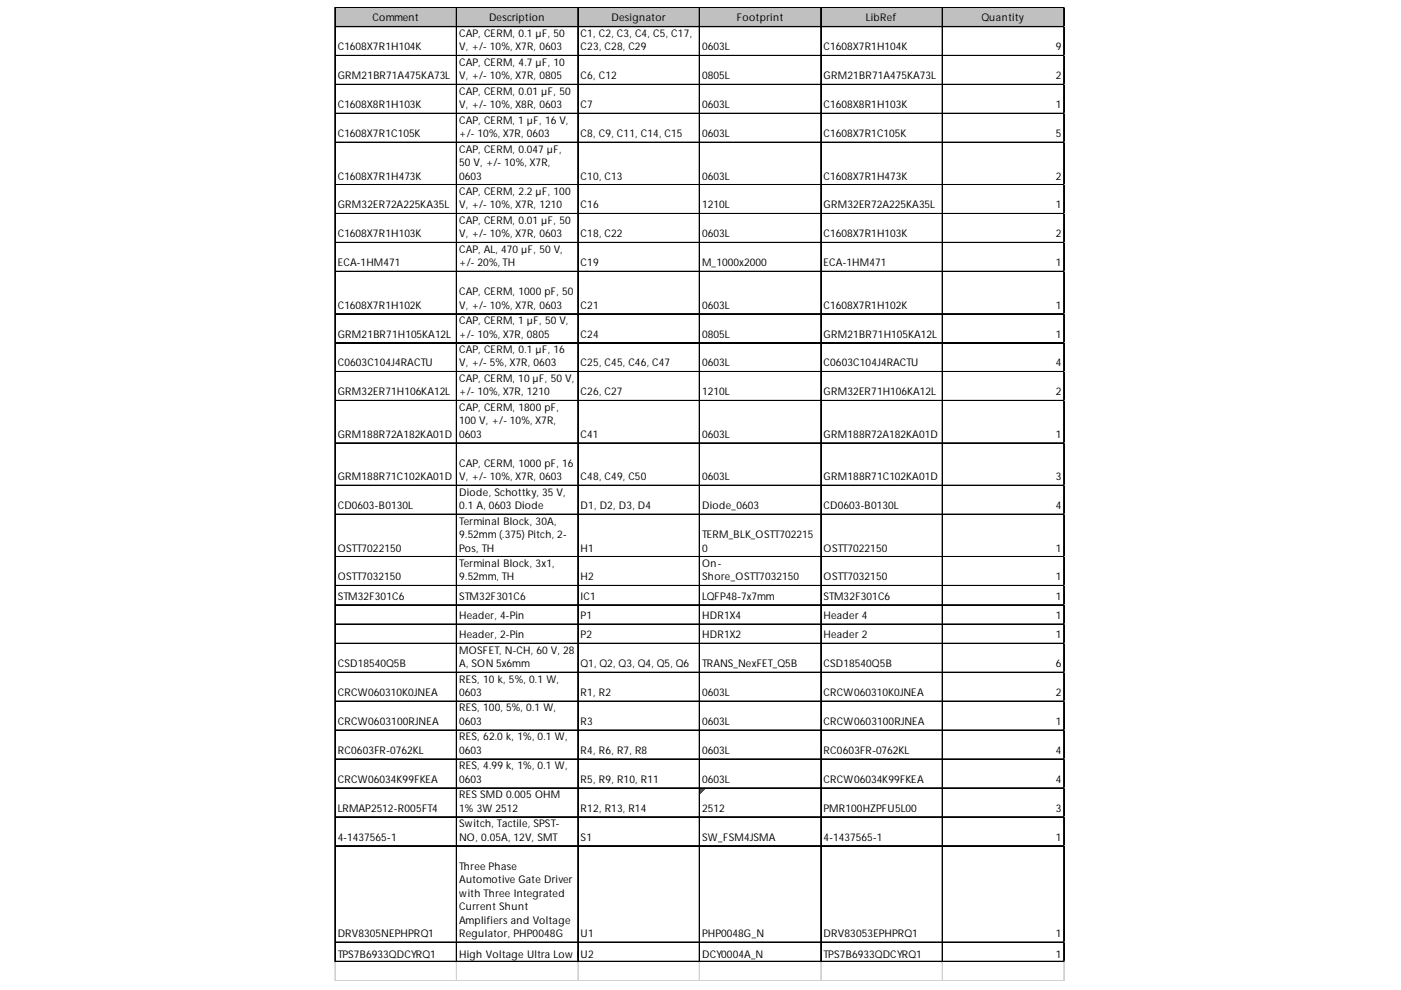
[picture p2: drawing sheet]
<svg xmlns="http://www.w3.org/2000/svg" width="297mm" height="210mm" viewBox="0 0 297 210" stroke-linecap="round" stroke-linejoin="round" font-family="sans-serif">
<defs><g id="words">
<g font-size="2.2">
<text x="79" y="4.6">Comment</text>
<text x="103.7" y="4.6">Description</text>
<text x="129.6" y="4.6">Designator</text>
<text x="156.2" y="4.6">Footprint</text>
<text x="183.6" y="4.6">LibRef</text>
<text x="208.1" y="4.6">Quantity</text>
<text x="71.6" y="10.7">C1608X7R1H104K</text>
<text x="97.3" y="7.8">CAP, CERM, 0.1 µF, 50</text>
<text x="97.3" y="10.7">V, +/- 10%, X7R, 0603</text>
<text x="123.1" y="7.8">C1, C2, C3, C4, C5, C17,</text>
<text x="123.1" y="10.7">C23, C28, C29</text>
<text x="148.9" y="10.7">0603L</text>
<text x="174.6" y="10.7">C1608X7R1H104K</text>
<text x="223.9" y="10.7">9</text>
<text x="71.6" y="16.8">GRM21BR71A475KA73L</text>
<text x="97.3" y="14">CAP, CERM, 4.7 µF, 10</text>
<text x="97.3" y="16.8">V, +/- 10%, X7R, 0805</text>
<text x="123.1" y="16.8">C6, C12</text>
<text x="148.9" y="16.8">0805L</text>
<text x="174.6" y="16.8">GRM21BR71A475KA73L</text>
<text x="223.9" y="16.8">2</text>
<text x="71.6" y="22.9">C1608X8R1H103K</text>
<text x="97.3" y="20.1">CAP, CERM, 0.01 µF, 50</text>
<text x="97.3" y="22.9">V, +/- 10%, X8R, 0603</text>
<text x="123.1" y="22.9">C7</text>
<text x="148.9" y="22.9">0603L</text>
<text x="174.6" y="22.9">C1608X8R1H103K</text>
<text x="223.9" y="22.9">1</text>
<text x="71.6" y="29.1">C1608X7R1C105K</text>
<text x="97.3" y="26.2">CAP, CERM, 1 µF, 16 V,</text>
<text x="97.3" y="29.1">+/- 10%, X7R, 0603</text>
<text x="123.1" y="29.1">C8, C9, C11, C14, C15</text>
<text x="148.9" y="29.1">0603L</text>
<text x="174.6" y="29.1">C1608X7R1C105K</text>
<text x="223.9" y="29.1">5</text>
<text x="97.3" y="32.3">CAP, CERM, 0.047 µF,</text>
<text x="97.3" y="35.2">50 V, +/- 10%, X7R,</text>
<text x="71.6" y="38.1">C1608X7R1H473K</text>
<text x="97.3" y="38.1">0603</text>
<text x="97.3" y="41.3">CAP, CERM, 2.2 µF, 100</text>
<text x="123.1" y="38.1">C10, C13</text>
<text x="148.9" y="38.1">0603L</text>
<text x="174.6" y="38.1">C1608X7R1H473K</text>
<text x="223.9" y="38.1">2</text>
<text x="71.6" y="44.2">GRM32ER72A225KA35L</text>
<text x="97.3" y="44.2">V, +/- 10%, X7R, 1210</text>
<text x="97.3" y="47.5">CAP, CERM, 0.01 µF, 50</text>
<text x="123.1" y="44.2">C16</text>
<text x="148.9" y="44.2">1210L</text>
<text x="174.6" y="44.2">GRM32ER72A225KA35L</text>
<text x="223.9" y="44.2">1</text>
<text x="71.6" y="50.3">C1608X7R1H103K</text>
<text x="97.3" y="50.3">V, +/- 10%, X7R, 0603</text>
<text x="97.3" y="53.6">CAP, AL, 470 µF, 50 V,</text>
<text x="123.1" y="50.3">C18, C22</text>
<text x="148.9" y="50.3">0603L</text>
<text x="174.6" y="50.3">C1608X7R1H103K</text>
<text x="223.9" y="50.3">2</text>
<text x="71.6" y="56.5">ECA-1HM471</text>
<text x="97.3" y="56.5">+/- 20%, TH</text>
<text x="123.1" y="56.5">C19</text>
<text x="148.9" y="56.5">M_1000x2000</text>
<text x="174.6" y="56.5">ECA-1HM471</text>
<text x="223.9" y="56.5">1</text>
<text x="71.6" y="65.4">C1608X7R1H102K</text>
<text x="97.3" y="62.6">CAP, CERM, 1000 pF, 50</text>
<text x="97.3" y="65.4">V, +/- 10%, X7R, 0603</text>
<text x="123.1" y="65.4">C21</text>
<text x="148.9" y="65.4">0603L</text>
<text x="174.6" y="65.4">C1608X7R1H102K</text>
<text x="223.9" y="65.4">1</text>
<text x="71.6" y="71.6">GRM21BR71H105KA12L</text>
<text x="97.3" y="68.7">CAP, CERM, 1 µF, 50 V,</text>
<text x="97.3" y="71.6">+/- 10%, X7R, 0805</text>
<text x="123.1" y="71.6">C24</text>
<text x="148.9" y="71.6">0805L</text>
<text x="174.6" y="71.6">GRM21BR71H105KA12L</text>
<text x="223.9" y="71.6">1</text>
<text x="71.6" y="77.7">C0603C104J4RACTU</text>
<text x="97.3" y="74.8">CAP, CERM, 0.1 µF, 16</text>
<text x="97.3" y="77.7">V, +/- 5%, X7R, 0603</text>
<text x="123.1" y="77.7">C25, C45, C46, C47</text>
<text x="148.9" y="77.7">0603L</text>
<text x="174.6" y="77.7">C0603C104J4RACTU</text>
<text x="223.9" y="77.7">4</text>
<text x="71.6" y="83.8">GRM32ER71H106KA12L</text>
<text x="97.3" y="81">CAP, CERM, 10 µF, 50 V,</text>
<text x="97.3" y="83.8">+/- 10%, X7R, 1210</text>
<text x="123.1" y="83.8">C26, C27</text>
<text x="148.9" y="83.8">1210L</text>
<text x="174.6" y="83.8">GRM32ER71H106KA12L</text>
<text x="223.9" y="83.8">2</text>
<text x="97.3" y="87.1">CAP, CERM, 1800 pF,</text>
<text x="97.3" y="90">100 V, +/- 10%, X7R,</text>
<text x="71.6" y="92.8">GRM188R72A182KA01D</text>
<text x="97.3" y="92.8">0603</text>
<text x="123.1" y="92.8">C41</text>
<text x="148.9" y="92.8">0603L</text>
<text x="174.6" y="92.8">GRM188R72A182KA01D</text>
<text x="223.9" y="92.8">1</text>
<text x="71.6" y="101.8">GRM188R71C102KA01D</text>
<text x="97.3" y="99">CAP, CERM, 1000 pF, 16</text>
<text x="97.3" y="101.8">V, +/- 10%, X7R, 0603</text>
<text x="123.1" y="101.8">C48, C49, C50</text>
<text x="148.9" y="101.8">0603L</text>
<text x="174.6" y="101.8">GRM188R71C102KA01D</text>
<text x="223.9" y="101.8">3</text>
<text x="71.6" y="107.9">CD0603-B0130L</text>
<text x="97.3" y="105.1">Diode, Schottky, 35 V,</text>
<text x="97.3" y="107.9">0.1 A, 0603 Diode</text>
<text x="123.1" y="107.9">D1, D2, D3, D4</text>
<text x="148.9" y="107.9">Diode_0603</text>
<text x="174.6" y="107.9">CD0603-B0130L</text>
<text x="223.9" y="107.9">4</text>
<text x="97.3" y="111.2">Terminal Block, 30A,</text>
<text x="71.6" y="116.9">OSTT7022150</text>
<text x="97.3" y="114.1">9.52mm (.375) Pitch, 2-</text>
<text x="97.3" y="116.9">Pos, TH</text>
<text x="123.1" y="116.9">H1</text>
<text x="148.9" y="114.1">TERM_BLK_OSTT702215</text>
<text x="148.9" y="116.9">0</text>
<text x="174.6" y="116.9">OSTT7022150</text>
<text x="223.9" y="116.9">1</text>
<text x="71.6" y="123.1">OSTT7032150</text>
<text x="97.3" y="120.2">Terminal Block, 3x1,</text>
<text x="97.3" y="123.1">9.52mm, TH</text>
<text x="123.1" y="123.1">H2</text>
<text x="148.9" y="120.2">On-</text>
<text x="148.9" y="123.1">Shore_OSTT7032150</text>
<text x="174.6" y="123.1">OSTT7032150</text>
<text x="223.9" y="123.1">1</text>
<text x="71.6" y="127.2">STM32F301C6</text>
<text x="97.3" y="127.2">STM32F301C6</text>
<text x="97.3" y="131.2">Header, 4-Pin</text>
<text x="123.1" y="127.2">IC1</text>
<text x="123.1" y="131.2">P1</text>
<text x="148.9" y="127.2">LQFP48-7x7mm</text>
<text x="148.9" y="131.2">HDR1X4</text>
<text x="174.6" y="127.2">STM32F301C6</text>
<text x="174.6" y="131.2">Header 4</text>
<text x="223.9" y="127.2">1</text>
<text x="223.9" y="131.2">1</text>
<text x="97.3" y="135.3">Header, 2-Pin</text>
<text x="123.1" y="135.3">P2</text>
<text x="148.9" y="135.3">HDR1X2</text>
<text x="174.6" y="135.3">Header 2</text>
<text x="223.9" y="135.3">1</text>
<text x="71.6" y="141.5">CSD18540Q5B</text>
<text x="97.3" y="138.6">MOSFET, N-CH, 60 V, 28</text>
<text x="97.3" y="141.5">A, SON 5x6mm</text>
<text x="123.1" y="141.5">Q1, Q2, Q3, Q4, Q5, Q6</text>
<text x="148.9" y="141.5">TRANS_NexFET_Q5B</text>
<text x="174.6" y="141.5">CSD18540Q5B</text>
<text x="223.9" y="141.5">6</text>
<text x="71.6" y="147.6">CRCW060310K0JNEA</text>
<text x="97.3" y="144.7">RES, 10 k, 5%, 0.1 W,</text>
<text x="97.3" y="147.6">0603</text>
<text x="123.1" y="147.6">R1, R2</text>
<text x="148.9" y="147.6">0603L</text>
<text x="174.6" y="147.6">CRCW060310K0JNEA</text>
<text x="223.9" y="147.6">2</text>
<text x="71.6" y="153.7">CRCW0603100RJNEA</text>
<text x="97.3" y="150.9">RES, 100, 5%, 0.1 W,</text>
<text x="97.3" y="153.7">0603</text>
<text x="123.1" y="153.7">R3</text>
<text x="148.9" y="153.7">0603L</text>
<text x="174.6" y="153.7">CRCW0603100RJNEA</text>
<text x="223.9" y="153.7">1</text>
<text x="71.6" y="159.8">RC0603FR-0762KL</text>
<text x="97.3" y="157">RES, 62.0 k, 1%, 0.1 W,</text>
<text x="97.3" y="159.8">0603</text>
<text x="123.1" y="159.8">R4, R6, R7, R8</text>
<text x="148.9" y="159.8">0603L</text>
<text x="174.6" y="159.8">RC0603FR-0762KL</text>
<text x="223.9" y="159.8">4</text>
<text x="71.6" y="166">CRCW06034K99FKEA</text>
<text x="97.3" y="163.1">RES, 4.99 k, 1%, 0.1 W,</text>
<text x="97.3" y="166">0603</text>
<text x="123.1" y="166">R5, R9, R10, R11</text>
<text x="148.9" y="166">0603L</text>
<text x="174.6" y="166">CRCW06034K99FKEA</text>
<text x="223.9" y="166">4</text>
<text x="71.6" y="172.1">LRMAP2512-R005FT4</text>
<text x="97.3" y="169.2">RES SMD 0.005 OHM</text>
<text x="97.3" y="172.1">1% 3W 2512</text>
<text x="123.1" y="172.1">R12, R13, R14</text>
<text x="148.9" y="172.1">2512</text>
<text x="174.6" y="172.1">PMR100HZPFU5L00</text>
<text x="223.9" y="172.1">3</text>
<text x="71.6" y="178.2">4-1437565-1</text>
<text x="97.3" y="175.4">Switch, Tactile, SPST-</text>
<text x="97.3" y="178.2">NO, 0.05A, 12V, SMT</text>
<text x="123.1" y="178.2">S1</text>
<text x="148.9" y="178.2">SW_FSM4JSMA</text>
<text x="174.6" y="178.2">4-1437565-1</text>
<text x="223.9" y="178.2">1</text>
<text x="97.3" y="184.4">Three Phase</text>
<text x="97.3" y="187.2">Automotive Gate Driver</text>
<text x="97.3" y="190.1">with Three Integrated</text>
<text x="97.3" y="192.9">Current Shunt</text>
<text x="97.3" y="195.8">Amplifiers and Voltage</text>
<text x="71.6" y="198.7">DRV8305NEPHPRQ1</text>
<text x="71.6" y="203.2">TPS7B6933QDCYRQ1</text>
<text x="97.3" y="198.7">Regulator, PHP0048G</text>
<text x="97.3" y="203.2">High Voltage Ultra Low Iq -</text>
<text x="123.1" y="198.7">U1</text>
<text x="123.1" y="203.2">U2Low Drop Out Regula</text>
<text x="148.9" y="198.7">PHP0048G_N</text>
<text x="148.9" y="203.2">DCY0004A_N</text>
<text x="148.9" y="203.2">tor, DCY0004A</text>
<text x="174.6" y="198.7">DRV83053EPHPRQ1</text>
<text x="174.6" y="203.2">TPS7B6933QDCYRQ1</text>
<text x="223.9" y="198.7">1</text>
<text x="223.9" y="203.2">1</text>
</g>
</g></defs>
<path d="M71.1 1.7h154.6v4.1h-154.6z" fill="#c0c0c0"/>
<path d="M148.4 167.2h1.1" fill="none" stroke="#008000" stroke-width=".21"/>
<path d="M148.4 167.2h1.1v.2h-1.1z" fill="#008000"/>
<path d="M148.4 167.4h.9" fill="none" stroke="#008000" stroke-width=".21"/>
<path d="M148.4 167.4h.9v.2h-.9z" fill="#008000"/>
<path d="M148.4 167.6h.7" fill="none" stroke="#008000" stroke-width=".21"/>
<path d="M148.4 167.6h.7v.2h-.7z" fill="#008000"/>
<path d="M148.4 167.8h.5" fill="none" stroke="#008000" stroke-width=".21"/>
<path d="M148.4 167.8h.5v.2h-.5z" fill="#008000"/>
<path d="M148.4 168h.2" fill="none" stroke="#008000" stroke-width=".21"/>
<path d="M148.4 168h.2v.2h-.2z" fill="#008000"/>
<g fill="none" stroke="#000" stroke-width=".21">
<path d="M71 1.5v202.5M71.1 1.5v202.5M71.2 1.5h154.5M71.2 1.6h154.5M71.2 5.6h154.5M71.2 5.7h154.5M71.2 11.7h154.5M71.2 11.8h154.5M71.2 17.9h154.5M71.2 18h154.5M96.7 1.7v202.3M96.8 1.7v202.3"/>
<path d="M122.5 1.7v202.3M122.6 1.7v202.3M148.2 1.7v202.3M148.3 1.7v202.3M174 1.7v202.3M174.1 1.7v202.3M199.7 1.7v202.3M199.9 1.7v202.3M225.5 1.7v202.3M225.6 1.7v202.3M71.2 24h154.5M71.2 24.1h154.5"/>
<path d="M71.2 30.1h154.5M71.2 30.2h154.5M71.2 39.1h154.5M71.2 39.2h154.5M71.2 45.2h154.5M71.2 45.3h154.5M71.2 51.4h154.5M71.2 51.5h154.5M71.2 57.5h154.5M71.2 57.6h154.5M71.2 66.5h154.5M71.2 66.6h154.5"/>
<path d="M71.2 72.6h154.5M71.2 72.7h154.5M71.2 78.8h154.5M71.2 78.9h154.5M71.2 84.9h154.5M71.2 85h154.5M71.2 93.9h154.5M71.2 94h154.5M71.2 102.9h154.5M71.2 103h154.5M71.2 109h154.5M71.2 109.1h154.5"/>
<path d="M71.2 118h154.5M71.2 118.1h154.5M71.2 124.1h154.5M71.2 124.2h154.5M71.2 128.2h154.5M71.2 128.3h154.5M71.2 132.3h154.5M71.2 132.4h154.5M71.2 136.4h154.5M71.2 136.5h154.5M71.2 142.5h154.5M71.2 142.6h154.5"/>
<path d="M71.2 148.6h154.5M71.2 148.7h154.5M71.2 154.8h154.5M71.2 154.9h154.5M71.2 160.9h154.5M71.2 161h154.5M71.2 167h154.5M71.2 167.1h154.5M71.2 173.2h154.5M71.2 173.3h154.5M71.2 179.3h154.5M71.2 179.4h154.5"/>
<path d="M71.2 199.7h154.5M71.2 199.8h154.5M71.2 203.8h154.5M71.2 203.9h154.5"/>
</g>
<g fill="none" stroke="#d4d4d4" stroke-width=".21">
<path d="M225.7 1.5h.1M71 204v4M71.1 204v4M96.7 204v4M96.8 204v4M122.5 204v4M122.6 204v4M148.2 204v4M148.3 204v4M174 204v4M174.1 204v4M199.7 204v4"/>
<path d="M199.9 204v4M225.5 204v4M225.6 204v4"/>
</g>
<path d="M225.7 1.5l.1 .2z" fill="#d4d4d4"/>
<path d="M225.7 5.6h.1" fill="none" stroke="#d4d4d4" stroke-width=".21"/>
<path d="M225.7 5.6l.1 .2z" fill="#d4d4d4"/>
<path d="M225.7 11.7h.1" fill="none" stroke="#d4d4d4" stroke-width=".21"/>
<path d="M225.7 11.7l.1 .2z" fill="#d4d4d4"/>
<path d="M225.7 17.9h.1" fill="none" stroke="#d4d4d4" stroke-width=".21"/>
<path d="M225.7 17.9l.1 .2z" fill="#d4d4d4"/>
<path d="M225.7 24h.1" fill="none" stroke="#d4d4d4" stroke-width=".21"/>
<path d="M225.7 24l.1 .2z" fill="#d4d4d4"/>
<path d="M225.7 30.1h.1" fill="none" stroke="#d4d4d4" stroke-width=".21"/>
<path d="M225.7 30.1l.1 .2z" fill="#d4d4d4"/>
<path d="M225.7 39.1h.1" fill="none" stroke="#d4d4d4" stroke-width=".21"/>
<path d="M225.7 39.1l.1 .2z" fill="#d4d4d4"/>
<path d="M225.7 45.2h.1" fill="none" stroke="#d4d4d4" stroke-width=".21"/>
<path d="M225.7 45.2l.1 .2z" fill="#d4d4d4"/>
<path d="M225.7 51.4h.1" fill="none" stroke="#d4d4d4" stroke-width=".21"/>
<path d="M225.7 51.4l.1 .2z" fill="#d4d4d4"/>
<path d="M225.7 57.5h.1" fill="none" stroke="#d4d4d4" stroke-width=".21"/>
<path d="M225.7 57.5l.1 .2z" fill="#d4d4d4"/>
<path d="M225.7 66.5h.1" fill="none" stroke="#d4d4d4" stroke-width=".21"/>
<path d="M225.7 66.5l.1 .2z" fill="#d4d4d4"/>
<path d="M225.7 72.6h.1" fill="none" stroke="#d4d4d4" stroke-width=".21"/>
<path d="M225.7 72.6l.1 .2z" fill="#d4d4d4"/>
<path d="M225.7 78.8h.1" fill="none" stroke="#d4d4d4" stroke-width=".21"/>
<path d="M225.7 78.8l.1 .2z" fill="#d4d4d4"/>
<path d="M225.7 84.9h.1" fill="none" stroke="#d4d4d4" stroke-width=".21"/>
<path d="M225.7 84.9l.1 .2z" fill="#d4d4d4"/>
<path d="M225.7 93.9h.1" fill="none" stroke="#d4d4d4" stroke-width=".21"/>
<path d="M225.7 93.9l.1 .2z" fill="#d4d4d4"/>
<path d="M225.7 102.9h.1" fill="none" stroke="#d4d4d4" stroke-width=".21"/>
<path d="M225.7 102.9l.1 .2z" fill="#d4d4d4"/>
<path d="M225.7 109h.1" fill="none" stroke="#d4d4d4" stroke-width=".21"/>
<path d="M225.7 109l.1 .2z" fill="#d4d4d4"/>
<path d="M225.7 118h.1" fill="none" stroke="#d4d4d4" stroke-width=".21"/>
<path d="M225.7 118l.1 .2z" fill="#d4d4d4"/>
<path d="M225.7 124.1h.1" fill="none" stroke="#d4d4d4" stroke-width=".21"/>
<path d="M225.7 124.1l.1 .2z" fill="#d4d4d4"/>
<path d="M225.7 128.2h.1" fill="none" stroke="#d4d4d4" stroke-width=".21"/>
<path d="M225.7 128.2l.1 .2z" fill="#d4d4d4"/>
<path d="M225.7 132.3h.1" fill="none" stroke="#d4d4d4" stroke-width=".21"/>
<path d="M225.7 132.3l.1 .2z" fill="#d4d4d4"/>
<path d="M225.7 136.4h.1" fill="none" stroke="#d4d4d4" stroke-width=".21"/>
<path d="M225.7 136.4l.1 .2z" fill="#d4d4d4"/>
<path d="M225.7 142.5h.1" fill="none" stroke="#d4d4d4" stroke-width=".21"/>
<path d="M225.7 142.5l.1 .2z" fill="#d4d4d4"/>
<path d="M225.7 148.6h.1" fill="none" stroke="#d4d4d4" stroke-width=".21"/>
<path d="M225.7 148.6l.1 .2z" fill="#d4d4d4"/>
<path d="M225.7 154.8h.1" fill="none" stroke="#d4d4d4" stroke-width=".21"/>
<path d="M225.7 154.8l.1 .2z" fill="#d4d4d4"/>
<path d="M225.7 160.9h.1" fill="none" stroke="#d4d4d4" stroke-width=".21"/>
<path d="M225.7 160.9l.1 .2z" fill="#d4d4d4"/>
<path d="M225.7 167h.1" fill="none" stroke="#d4d4d4" stroke-width=".21"/>
<path d="M225.7 167l.1 .2z" fill="#d4d4d4"/>
<path d="M225.7 173.2h.1" fill="none" stroke="#d4d4d4" stroke-width=".21"/>
<path d="M225.7 173.2l.1 .2z" fill="#d4d4d4"/>
<path d="M225.7 179.3h.1" fill="none" stroke="#d4d4d4" stroke-width=".21"/>
<path d="M225.7 179.3l.1 .2z" fill="#d4d4d4"/>
<path d="M225.7 199.7h.1" fill="none" stroke="#d4d4d4" stroke-width=".21"/>
<path d="M225.7 199.7l.1 .2z" fill="#d4d4d4"/>
<path d="M225.7 203.8h.1" fill="none" stroke="#d4d4d4" stroke-width=".21"/>
<path d="M225.7 203.8l.1 .2z" fill="#d4d4d4"/>
<path d="M71 207.9h154.8" fill="none" stroke="#d4d4d4" stroke-width=".21"/>
<use href="#words"/>
</svg>
